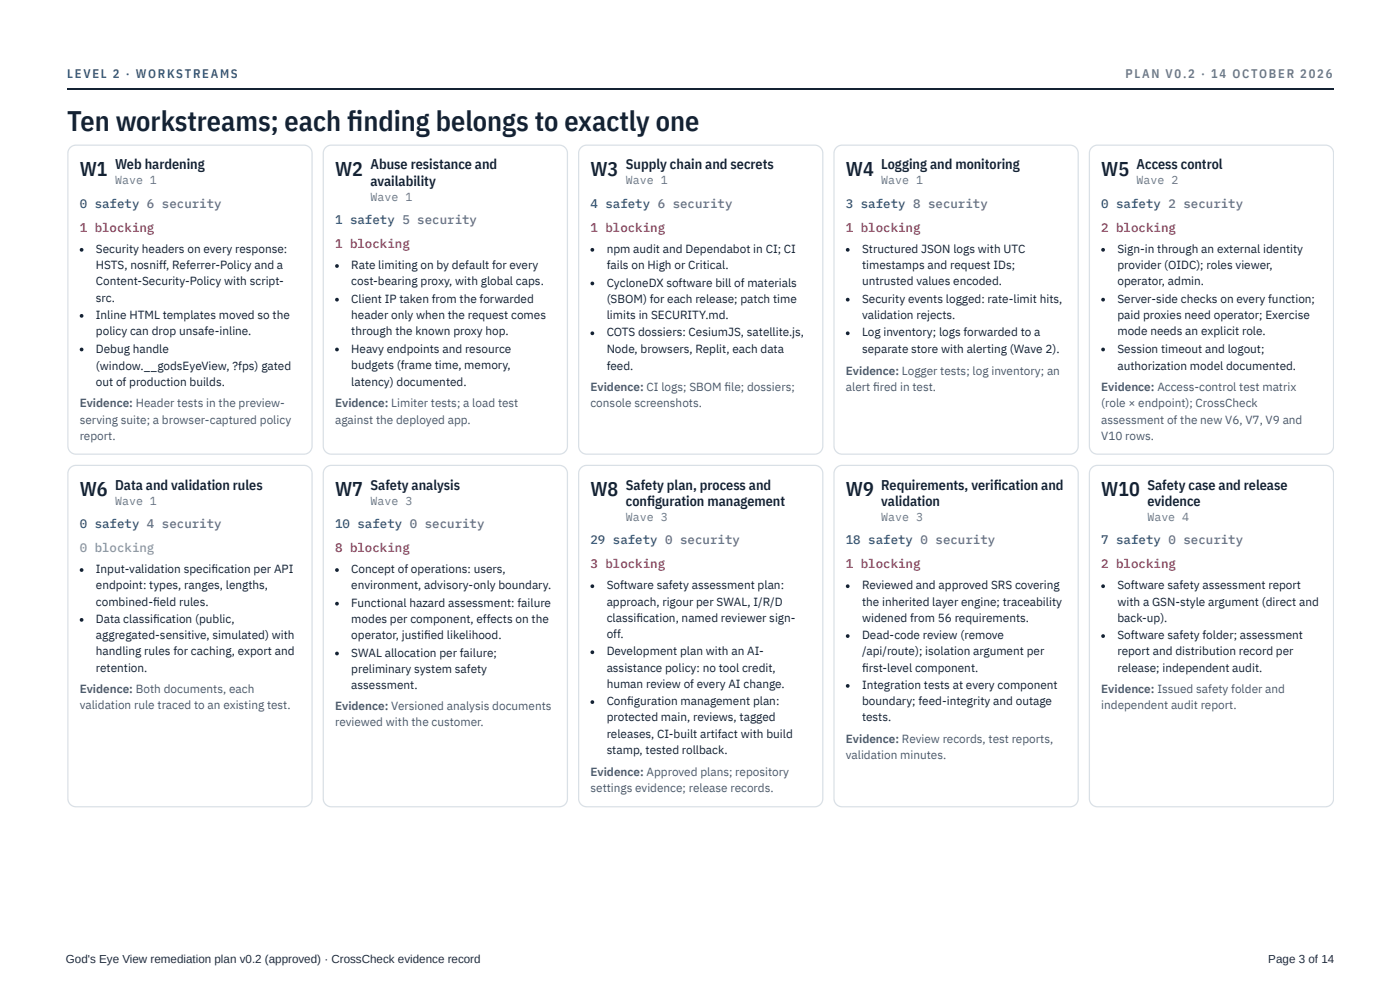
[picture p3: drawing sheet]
<svg xmlns="http://www.w3.org/2000/svg" width="297mm" height="210mm" viewBox="0 0 297 210" stroke-linecap="round" stroke-linejoin="round" font-family="sans-serif">
<defs><g id="words">
<text font-size="6" fill="#142233" x="14.3" y="27.8">Ten workstreams; each fi nding belongs to exactly one</text>
<g font-size="4.2" fill="#142233">
<text x="16.9" y="37.3">W1</text>
<text x="71.2" y="37.3">W2</text>
<text x="125.4" y="37.3">W3</text>
<text x="179.7" y="37.3">W4</text>
<text x="233.9" y="37.3">W5</text>
<text x="16.9" y="105.3">W6</text>
<text x="71.2" y="105.3">W7</text>
<text x="125.4" y="105.3">W8</text>
<text x="179.7" y="105.3">W9</text>
<text x="233.9" y="105.3">W10</text>
</g>
<g font-size="3" fill="#142233">
<text x="24.5" y="36">Web hardening</text>
<text x="78.7" y="36">Abuse resistance and</text>
<text x="132.9" y="36">Supply chain and secrets</text>
<text x="187.2" y="36">Logging and monitoring</text>
<text x="241.4" y="36">Access control</text>
<text x="78.7" y="39.4">availability</text>
<text x="24.5" y="104">Data and validation rules</text>
<text x="78.7" y="104">Safety analysis</text>
<text x="132.9" y="104">Safety plan, process and</text>
<text x="132.9" y="107.4">confi guration management</text>
<text x="187.2" y="104">Requirements, verifi cation and</text>
<text x="187.2" y="107.4">validation</text>
<text x="243.7" y="104">Safety case and release</text>
<text x="243.7" y="107.4">evidence</text>
</g>
<g font-size="2.6" fill="#2a5f8f">
<text x="14.3" y="16.7">LEVEL 2 · WORKSTREAMS</text>
<text x="16.9" y="44.2">0 safety 6 security</text>
<text x="71.2" y="47.6">1 safety 5 security</text>
<text x="125.4" y="44.2">4 safety 6 security</text>
<text x="179.7" y="44.2">3 safety 8 security</text>
<text x="233.9" y="44.2">0 safety 2 security</text>
<text x="16.9" y="112.2">0 safety 4 security</text>
<text x="71.2" y="112.2">10 safety 0 security</text>
<text x="125.4" y="115.6">29 safety 0 security</text>
<text x="179.7" y="115.6">18 safety 0 security</text>
<text x="233.9" y="115.6">7 safety 0 security</text>
</g>
<text font-size="2.6" fill="#6a7889" x="239" y="16.7">PLAN V0.2 · 14 OCTOBER 2026</text>
<g font-size="2.6" fill="#b0442f">
<text x="16.9" y="49.2">1 blocking</text>
<text x="71.2" y="52.7">1 blocking</text>
<text x="125.4" y="49.2">1 blocking</text>
<text x="179.7" y="49.2">1 blocking</text>
<text x="233.9" y="49.2">2 blocking</text>
<text x="71.2" y="117.2">8 blocking</text>
<text x="125.4" y="120.7">3 blocking</text>
<text x="179.7" y="120.7">1 blocking</text>
<text x="233.9" y="120.7">2 blocking</text>
</g>
<text font-size="2.6" fill="#8a97a6" x="16.9" y="117.2">0 blocking</text>
<g font-size="2.5" fill="#6a7889">
<text x="24.5" y="39.2">Wave 1</text>
<text x="132.9" y="39.2">Wave 1</text>
<text x="187.2" y="39.2">Wave 1</text>
<text x="241.4" y="39.2">Wave 2</text>
<text x="78.7" y="42.6">Wave 1</text>
<text x="24.5" y="107.2">Wave 1</text>
<text x="78.7" y="107.2">Wave 3</text>
<text x="132.9" y="110.6">Wave 3</text>
<text x="187.2" y="110.6">Wave 3</text>
<text x="243.7" y="110.6">Wave 4</text>
</g>
<g font-size="2.5" fill="#142233">
<text x="20.4" y="53.7">Security headers on every response:</text>
<text x="128.9" y="53.7">npm audit and Dependabot in CI; CI</text>
<text x="183.1" y="53.7">Structured JSON logs with UTC</text>
<text x="237.3" y="53.7">Sign-in through an external identity</text>
<text x="20.4" y="57.2">HSTS, nosniff, Referrer-Policy and a</text>
<text x="74.6" y="57.2">Rate limiting on by default for every</text>
<text x="128.9" y="57.2">fails on High or Critical.</text>
<text x="183.1" y="57.2">timestamps and request IDs;</text>
<text x="237.3" y="57.2">provider (OIDC); roles viewer,</text>
<text x="20.4" y="60.6">Content-Security-Policy with script-</text>
<text x="20.4" y="64">src.</text>
<text x="74.6" y="60.6">cost-bearing proxy, with global caps.</text>
<text x="74.6" y="64.3">Client IP taken from the forwarded</text>
<text x="128.9" y="60.9">CycloneDX software bill of materials</text>
<text x="128.9" y="64.3">(SBOM) for each release; patch time</text>
<text x="183.1" y="60.6">untrusted values encoded.</text>
<text x="183.1" y="64.3">Security events logged: rate-limit hits,</text>
<text x="237.3" y="60.6">operator, admin.</text>
<text x="237.3" y="64.3">Server-side checks on every function;</text>
<text x="20.4" y="67.7">Inline HTML templates moved so the</text>
<text x="20.4" y="71.2">policy can drop unsafe-inline.</text>
<text x="74.6" y="67.7">header only when the request comes</text>
<text x="74.6" y="71.2">through the known proxy hop.</text>
<text x="128.9" y="67.7">limits in SECURITY.md.</text>
<text x="128.9" y="71.4">COTS dossiers: CesiumJS, satellite.js,</text>
<text x="183.1" y="67.7">validation rejects.</text>
<text x="183.1" y="71.4">Log inventory; logs forwarded to a</text>
<text x="237.3" y="67.7">paid proxies need operator; Exercise</text>
<text x="237.3" y="71.2">mode needs an explicit role.</text>
<text x="20.4" y="74.9">Debug handle</text>
<text x="74.6" y="74.9">Heavy endpoints and resource</text>
<text x="128.9" y="74.9">Node, browsers, Replit, each data</text>
<text x="183.1" y="74.9">separate store with alerting (Wave 2).</text>
<text x="237.3" y="74.9">Session timeout and logout;</text>
<text x="20.4" y="78.6">(window.__godsEyeView, ?fps) gated</text>
<text x="20.4" y="82">out of production builds.</text>
<text x="74.6" y="78.3">budgets (frame time, memory,</text>
<text x="74.6" y="82">latency) documented.</text>
<text x="128.9" y="78.6">feed.</text>
<text x="237.3" y="78.6">authorization model documented.</text>
<text x="20.4" y="121.7">Input-validation specifi cation per API</text>
<text x="20.4" y="125.1">endpoint: types, ranges, lengths,</text>
<text x="74.6" y="121.7">Concept of operations: users,</text>
<text x="74.6" y="125.1">environment, advisory-only boundary.</text>
<text x="128.9" y="125.1">Software safety assessment plan:</text>
<text x="183.1" y="125.1">Reviewed and approved SRS covering</text>
<text x="237.3" y="125.1">Software safety assessment report</text>
<text x="20.4" y="128.6">combined-fi eld rules.</text>
<text x="74.6" y="128.9">Functional hazard assessment: failure</text>
<text x="128.9" y="128.6">approach, rigour per SWAL, I/R/D</text>
<text x="183.1" y="128.6">the inherited layer engine; traceability</text>
<text x="237.3" y="128.6">with a GSN-style argument (direct and</text>
<text x="20.4" y="132.3">Data classifi cation (public,</text>
<text x="20.4" y="135.7">aggregated-sensitive, simulated) with</text>
<text x="74.6" y="132.3">modes per component, effects on the</text>
<text x="74.6" y="135.7">operator, justifi ed likelihood.</text>
<text x="128.9" y="132">classifi cation, named reviewer sign-</text>
<text x="128.9" y="135.5">off.</text>
<text x="183.1" y="132">widened from 56 requirements.</text>
<text x="183.1" y="135.7">Dead-code review (remove</text>
<text x="237.3" y="132">back-up).</text>
<text x="237.3" y="135.7">Software safety folder; assessment</text>
<text x="20.4" y="139.2">handling rules for caching, export and</text>
<text x="20.4" y="142.6">retention.</text>
<text x="74.6" y="139.4">SWAL allocation per failure;</text>
<text x="74.6" y="142.9">preliminary system safety</text>
<text x="128.9" y="139.2">Development plan with an AI-</text>
<text x="128.9" y="142.6">assistance policy: no tool credit,</text>
<text x="183.1" y="139.2">/api/route); isolation argument per</text>
<text x="183.1" y="142.6">fi rst-level component.</text>
<text x="237.3" y="139.2">report and distribution record per</text>
<text x="237.3" y="142.6">release; independent audit.</text>
<text x="74.6" y="146.3">assessment.</text>
<text x="128.9" y="146.1">human review of every AI change.</text>
<text x="128.9" y="149.8">Confi guration management plan:</text>
<text x="183.1" y="146.3">Integration tests at every component</text>
<text x="183.1" y="149.8">boundary; feed-integrity and outage</text>
<text x="128.9" y="153.2">protected main, reviews, tagged</text>
<text x="183.1" y="153.2">tests.</text>
<text x="128.9" y="156.6">releases, CI-built artifact with build</text>
<text x="128.9" y="160.1">stamp, tested rollback.</text>
</g>
<g font-size="2.5" fill="#4a5a6c">
<text x="125.4" y="83.1">Evidence: CI logs; SBOM fi le; dossiers;</text>
<text x="179.7" y="79.6">Evidence: Logger tests; log inventory; an</text>
<text x="179.7" y="83.1">alert fi red in test.</text>
<text x="233.9" y="83.1">Evidence: Access-control test matrix</text>
<text x="16.9" y="86.5">Evidence: Header tests in the preview-</text>
<text x="16.9" y="90">serving suite; a browser-captured policy</text>
<text x="71.2" y="86.5">Evidence: Limiter tests; a load test</text>
<text x="71.2" y="90">against the deployed app.</text>
<text x="125.4" y="86.5">console screenshots.</text>
<text x="233.9" y="86.5">(role × endpoint); CrossCheck</text>
<text x="233.9" y="90">assessment of the new V6, V7, V9 and</text>
<text x="16.9" y="93.4">report.</text>
<text x="233.9" y="93.4">V10 rows.</text>
<text x="16.9" y="147.1">Evidence: Both documents, each</text>
<text x="233.9" y="147.1">Evidence: Issued safety folder and</text>
<text x="16.9" y="150.5">validation rule traced to an existing test.</text>
<text x="71.2" y="150.8">Evidence: Versioned analysis documents</text>
<text x="71.2" y="154.3">reviewed with the customer.</text>
<text x="233.9" y="150.5">independent audit report.</text>
<text x="179.7" y="157.7">Evidence: Review records, test reports,</text>
<text x="179.7" y="161.1">validation minutes.</text>
<text x="125.4" y="164.8">Evidence: Approved plans; repository</text>
<text x="125.4" y="168.3">settings evidence; release records.</text>
</g>
<g font-size="2.5" fill="#292e35">
<text x="14" y="204.5">God's Eye View remediation plan v0.2 (approved) · CrossCheck evidence record</text>
<text x="269.4" y="204.5">Page 3 of 14</text>
</g>
</g></defs>
<path d="M14.3 18.9h269" fill="none" stroke="#142233" stroke-width=".26"/>
<path d="M14.9 31.3l.6-.3 .6-.2h48.5a1.72 1.72 0 0 1 1.7 1.7v62.2a1.72 1.72 0 0 1-1.7 1.7h-48.5a1.72 1.72 0 0 1-1.7-1.7v-62.2l.2-.6z" fill="none" stroke="#d9e0e6" stroke-width=".26"/>
<g fill="#142233">
<circle cx="17.3" cy="53" r=".4"/>
<circle cx="17.3" cy="67.1" r=".4"/>
<circle cx="17.3" cy="74.2" r=".4"/>
</g>
<path d="M69.2 31.3l.5-.3 .7-.2h48.4a1.72 1.72 0 0 1 1.7 1.7v62.2a1.72 1.72 0 0 1-1.7 1.7h-48.4a1.72 1.72 0 0 1-1.7-1.7v-62.2l.1-.6z" fill="none" stroke="#d9e0e6" stroke-width=".26"/>
<g fill="#142233">
<circle cx="71.6" cy="56.5" r=".4"/>
<circle cx="71.6" cy="63.6" r=".4"/>
<circle cx="71.6" cy="74.2" r=".4"/>
</g>
<path d="M123.4 31.3l.6-.3 .6-.2h48.4a1.72 1.72 0 0 1 1.8 1.7v62.2a1.72 1.72 0 0 1-1.8 1.7h-48.4a1.72 1.72 0 0 1-1.7-1.7v-62.2l.1-.6z" fill="none" stroke="#d9e0e6" stroke-width=".26"/>
<g fill="#142233">
<circle cx="125.8" cy="53" r=".4"/>
<circle cx="125.8" cy="60.2" r=".4"/>
<circle cx="125.8" cy="70.8" r=".4"/>
</g>
<path d="M177.6 31.3l.6-.3 .7-.2h48.4a1.72 1.72 0 0 1 1.7 1.7v62.2a1.72 1.72 0 0 1-1.7 1.7h-48.4a1.72 1.72 0 0 1-1.8-1.7v-62.2l.2-.6z" fill="none" stroke="#d9e0e6" stroke-width=".26"/>
<g fill="#142233">
<circle cx="180" cy="53" r=".4"/>
<circle cx="180" cy="63.6" r=".4"/>
<circle cx="180" cy="70.8" r=".4"/>
</g>
<path d="M231.9 31.3l.5-.3 .7-.2h48.4a1.72 1.72 0 0 1 1.7 1.7v62.2a1.72 1.72 0 0 1-1.7 1.7h-48.4a1.72 1.72 0 0 1-1.7-1.7v-62.2l.1-.6z" fill="none" stroke="#d9e0e6" stroke-width=".26"/>
<g fill="#142233">
<circle cx="234.3" cy="53" r=".4"/>
<circle cx="234.3" cy="63.6" r=".4"/>
<circle cx="234.3" cy="74.2" r=".4"/>
</g>
<path d="M14.9 99.3l.6-.3 .6-.2h48.5a1.72 1.72 0 0 1 1.7 1.7v69.1a1.72 1.72 0 0 1-1.7 1.7h-48.5a1.72 1.72 0 0 1-1.7-1.7v-69.1l.2-.6z" fill="none" stroke="#d9e0e6" stroke-width=".26"/>
<g fill="#142233">
<circle cx="17.3" cy="121" r=".4"/>
<circle cx="17.3" cy="131.6" r=".4"/>
</g>
<path d="M69.2 99.3l.5-.3 .7-.2h48.4a1.72 1.72 0 0 1 1.7 1.7v69.1a1.72 1.72 0 0 1-1.7 1.7h-48.4a1.72 1.72 0 0 1-1.7-1.7v-69.1l.1-.6z" fill="none" stroke="#d9e0e6" stroke-width=".26"/>
<g fill="#142233">
<circle cx="71.6" cy="121" r=".4"/>
<circle cx="71.6" cy="128.2" r=".4"/>
<circle cx="71.6" cy="138.8" r=".4"/>
</g>
<path d="M123.4 99.3l.6-.3 .6-.2h48.4a1.72 1.72 0 0 1 1.8 1.7v69.1a1.72 1.72 0 0 1-1.8 1.7h-48.4a1.72 1.72 0 0 1-1.7-1.7v-69.1l.1-.6z" fill="none" stroke="#d9e0e6" stroke-width=".26"/>
<g fill="#142233">
<circle cx="125.8" cy="124.5" r=".4"/>
<circle cx="125.8" cy="138.5" r=".4"/>
<circle cx="125.8" cy="149.1" r=".4"/>
</g>
<path d="M177.6 99.3l.6-.3 .7-.2h48.4a1.72 1.72 0 0 1 1.7 1.7v69.1a1.72 1.72 0 0 1-1.7 1.7h-48.4a1.72 1.72 0 0 1-1.8-1.7v-69.1l.2-.6z" fill="none" stroke="#d9e0e6" stroke-width=".26"/>
<g fill="#142233">
<circle cx="180" cy="124.5" r=".4"/>
<circle cx="180" cy="135.1" r=".4"/>
<circle cx="180" cy="145.7" r=".4"/>
</g>
<path d="M231.9 99.3l.5-.3 .7-.2h48.4a1.72 1.72 0 0 1 1.7 1.7v69.1a1.72 1.72 0 0 1-1.7 1.7h-48.4a1.72 1.72 0 0 1-1.7-1.7v-69.1l.1-.6z" fill="none" stroke="#d9e0e6" stroke-width=".26"/>
<g fill="#142233">
<circle cx="234.3" cy="124.5" r=".4"/>
<circle cx="234.3" cy="135.1" r=".4"/>
</g>
<use href="#words"/>
</svg>
